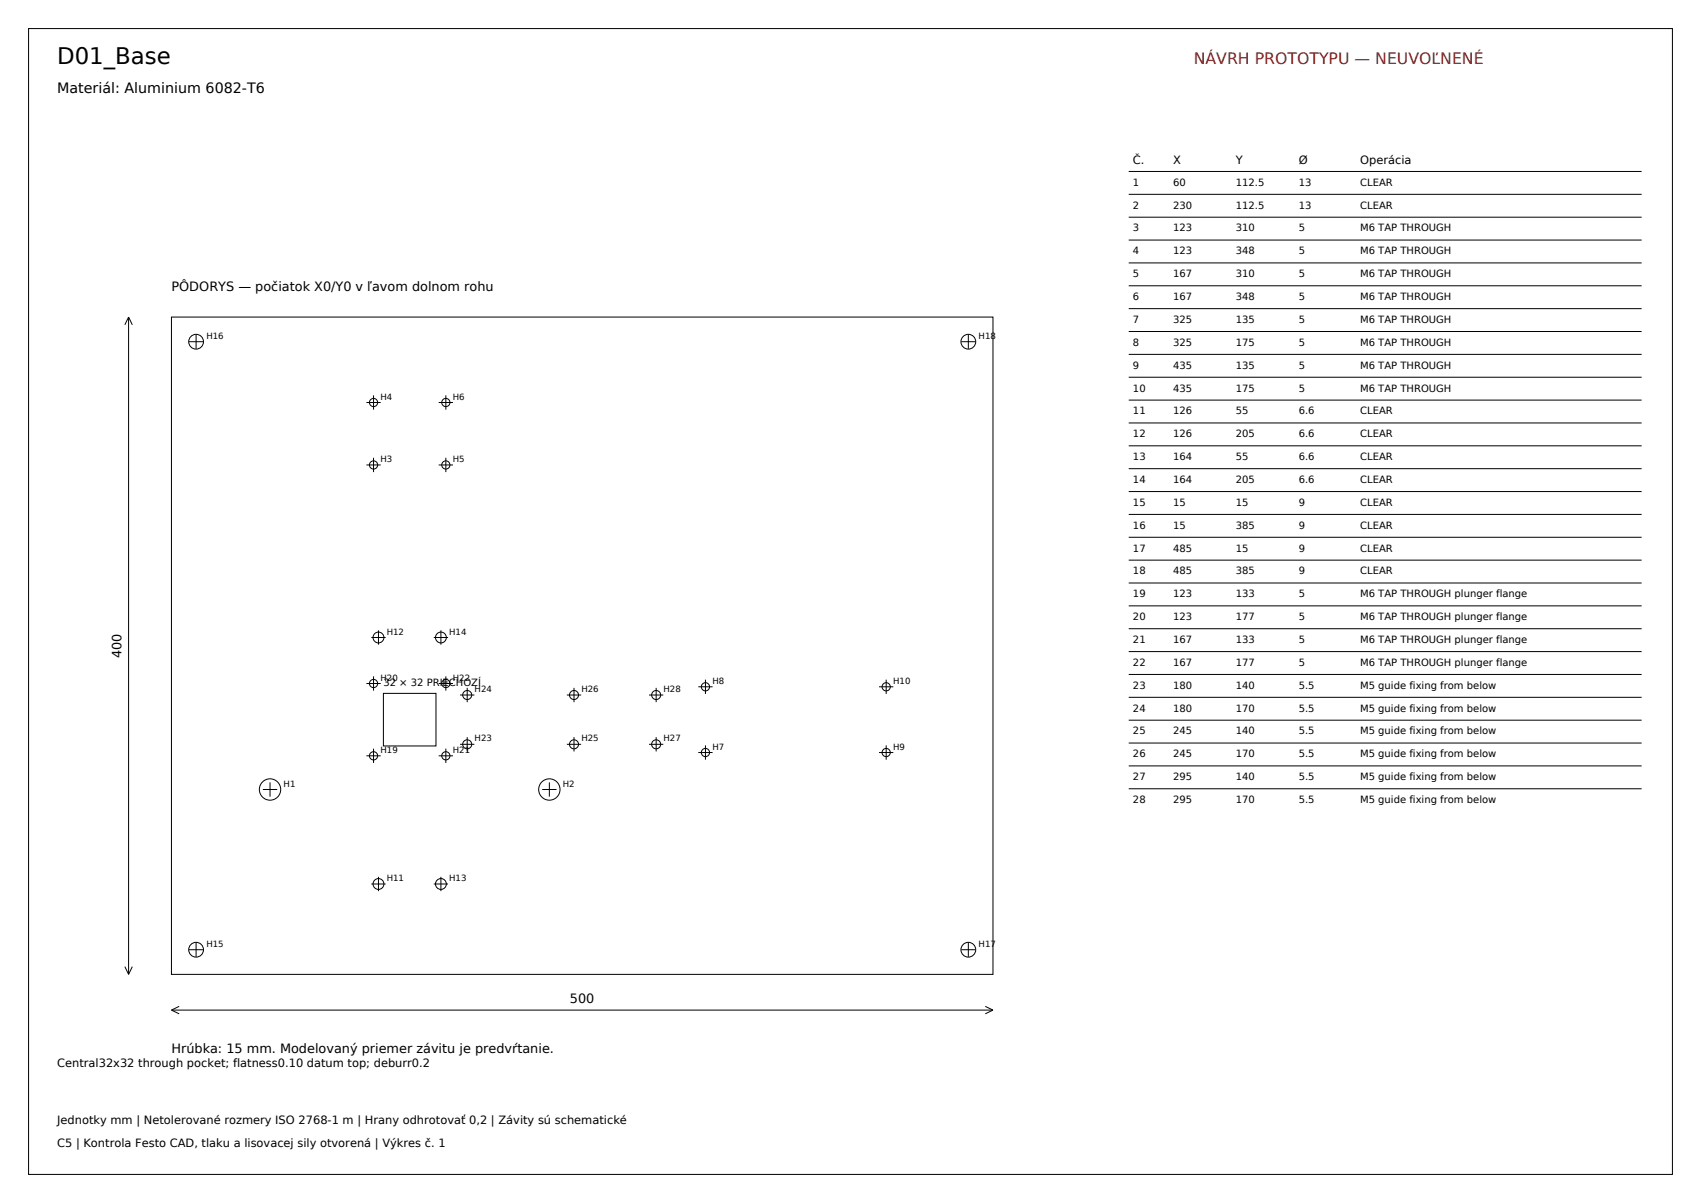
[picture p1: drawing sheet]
<svg xmlns="http://www.w3.org/2000/svg" width="420mm" height="297mm" viewBox="0 0 420 297" stroke-linecap="round" stroke-linejoin="round" font-family="sans-serif">
<defs><g id="words">
<text font-size="5.6" x="14.1" y="15.9">D01_Base</text>
<text font-size="3.9" fill="#b31414" x="294.8" y="15.9">NÁVRH PROTOTYPU — NEUVOĽNENÉ</text>
<text font-size="3.5" x="14.1" y="22.9">Materiál: Aluminium 6082-T6</text>
<g font-size="3.2">
<text x="42.3" y="71.9">PÔDORYS — počiatok X0/Y0 v ľavom dolnom rohu</text>
<text x="30" y="162.4" transform="rotate(-90 30 162.4)">400</text>
<text x="140.7" y="247.6">500</text>
<text x="42.3" y="260">Hrúbka: 15 mm. Modelovaný priemer závitu je predvŕtanie.</text>
</g>
<g font-size="2.8">
<text x="279.8" y="40.6">Č.</text>
<text x="289.6" y="40.6">X</text>
<text x="305.2" y="40.6">Y</text>
<text x="320.7" y="40.6">Ø</text>
<text x="335.8" y="40.6">Operácia</text>
<text x="14.1" y="263.5">Central32x32 through pocket; flatness0.10 datum top; deburr0.2</text>
<text x="14.1" y="277.6">Jednotky mm | Netolerované rozmery ISO 2768-1 m | Hrany odhrotovať 0,2 | Závity sú schematické</text>
<text x="14.1" y="283.2">C5 | Kontrola Festo CAD, tlaku a lisovacej sily otvorená | Výkres č. 1</text>
</g>
<g font-size="2.5">
<text x="279.8" y="45.9">1</text>
<text x="289.6" y="45.9">60</text>
<text x="305.2" y="45.9">112.5</text>
<text x="320.7" y="45.9">13</text>
<text x="335.8" y="45.9">CLEAR</text>
<text x="279.8" y="51.5">2</text>
<text x="289.6" y="51.5">230</text>
<text x="305.2" y="51.5">112.5</text>
<text x="320.7" y="51.5">13</text>
<text x="335.8" y="51.5">CLEAR</text>
<text x="279.8" y="57.2">3</text>
<text x="289.6" y="57.2">123</text>
<text x="305.2" y="57.2">310</text>
<text x="320.7" y="57.2">5</text>
<text x="335.8" y="57.2">M6 TAP THROUGH</text>
<text x="279.8" y="62.8">4</text>
<text x="289.6" y="62.8">123</text>
<text x="305.2" y="62.8">348</text>
<text x="320.7" y="62.8">5</text>
<text x="335.8" y="62.8">M6 TAP THROUGH</text>
<text x="279.8" y="68.4">5</text>
<text x="289.6" y="68.4">167</text>
<text x="305.2" y="68.4">310</text>
<text x="320.7" y="68.4">5</text>
<text x="335.8" y="68.4">M6 TAP THROUGH</text>
<text x="279.8" y="74.1">6</text>
<text x="289.6" y="74.1">167</text>
<text x="305.2" y="74.1">348</text>
<text x="320.7" y="74.1">5</text>
<text x="335.8" y="74.1">M6 TAP THROUGH</text>
<text x="279.8" y="79.7">7</text>
<text x="289.6" y="79.7">325</text>
<text x="305.2" y="79.7">135</text>
<text x="320.7" y="79.7">5</text>
<text x="335.8" y="79.7">M6 TAP THROUGH</text>
<text x="279.8" y="85.4">8</text>
<text x="289.6" y="85.4">325</text>
<text x="305.2" y="85.4">175</text>
<text x="320.7" y="85.4">5</text>
<text x="335.8" y="85.4">M6 TAP THROUGH</text>
<text x="279.8" y="91">9</text>
<text x="289.6" y="91">435</text>
<text x="305.2" y="91">135</text>
<text x="320.7" y="91">5</text>
<text x="335.8" y="91">M6 TAP THROUGH</text>
<text x="279.8" y="96.7">10</text>
<text x="289.6" y="96.7">435</text>
<text x="305.2" y="96.7">175</text>
<text x="320.7" y="96.7">5</text>
<text x="335.8" y="96.7">M6 TAP THROUGH</text>
<text x="279.8" y="102.3">11</text>
<text x="279.8" y="107.9">12</text>
<text x="289.6" y="102.3">126</text>
<text x="289.6" y="107.9">126</text>
<text x="305.2" y="102.3">55</text>
<text x="305.2" y="107.9">205</text>
<text x="320.7" y="102.3">6.6</text>
<text x="320.7" y="107.9">6.6</text>
<text x="335.8" y="102.3">CLEAR</text>
<text x="335.8" y="107.9">CLEAR</text>
<text x="279.8" y="113.6">13</text>
<text x="289.6" y="113.6">164</text>
<text x="305.2" y="113.6">55</text>
<text x="320.7" y="113.6">6.6</text>
<text x="335.8" y="113.6">CLEAR</text>
<text x="279.8" y="119.2">14</text>
<text x="289.6" y="119.2">164</text>
<text x="305.2" y="119.2">205</text>
<text x="320.7" y="119.2">6.6</text>
<text x="335.8" y="119.2">CLEAR</text>
<text x="279.8" y="124.9">15</text>
<text x="289.6" y="124.9">15</text>
<text x="305.2" y="124.9">15</text>
<text x="320.7" y="124.9">9</text>
<text x="335.8" y="124.9">CLEAR</text>
<text x="279.8" y="130.5">16</text>
<text x="289.6" y="130.5">15</text>
<text x="305.2" y="130.5">385</text>
<text x="320.7" y="130.5">9</text>
<text x="335.8" y="130.5">CLEAR</text>
<text x="279.8" y="136.2">17</text>
<text x="289.6" y="136.2">485</text>
<text x="305.2" y="136.2">15</text>
<text x="320.7" y="136.2">9</text>
<text x="335.8" y="136.2">CLEAR</text>
<text x="279.8" y="141.8">18</text>
<text x="289.6" y="141.8">485</text>
<text x="305.2" y="141.8">385</text>
<text x="320.7" y="141.8">9</text>
<text x="335.8" y="141.8">CLEAR</text>
<text x="279.8" y="147.5">19</text>
<text x="289.6" y="147.5">123</text>
<text x="305.2" y="147.5">133</text>
<text x="320.7" y="147.5">5</text>
<text x="335.8" y="147.5">M6 TAP THROUGH plunger flange</text>
<text x="279.8" y="153.1">20</text>
<text x="289.6" y="153.1">123</text>
<text x="305.2" y="153.1">177</text>
<text x="320.7" y="153.1">5</text>
<text x="335.8" y="153.1">M6 TAP THROUGH plunger flange</text>
<text x="279.8" y="158.7">21</text>
<text x="289.6" y="158.7">167</text>
<text x="305.2" y="158.7">133</text>
<text x="320.7" y="158.7">5</text>
<text x="335.8" y="158.7">M6 TAP THROUGH plunger flange</text>
<text x="279.8" y="164.4">22</text>
<text x="289.6" y="164.4">167</text>
<text x="305.2" y="164.4">177</text>
<text x="320.7" y="164.4">5</text>
<text x="335.8" y="164.4">M6 TAP THROUGH plunger flange</text>
<text x="94.7" y="169.4">32 × 32 PRIECHOZÍ</text>
<text x="279.8" y="170">23</text>
<text x="289.6" y="170">180</text>
<text x="305.2" y="170">140</text>
<text x="320.7" y="170">5.5</text>
<text x="335.8" y="170">M5 guide fixing from below</text>
<text x="279.8" y="175.7">24</text>
<text x="289.6" y="175.7">180</text>
<text x="305.2" y="175.7">170</text>
<text x="320.7" y="175.7">5.5</text>
<text x="335.8" y="175.7">M5 guide fixing from below</text>
<text x="279.8" y="181.3">25</text>
<text x="289.6" y="181.3">245</text>
<text x="305.2" y="181.3">140</text>
<text x="320.7" y="181.3">5.5</text>
<text x="335.8" y="181.3">M5 guide fixing from below</text>
<text x="279.8" y="187">26</text>
<text x="289.6" y="187">245</text>
<text x="305.2" y="187">170</text>
<text x="320.7" y="187">5.5</text>
<text x="335.8" y="187">M5 guide fixing from below</text>
<text x="279.8" y="192.6">27</text>
<text x="289.6" y="192.6">295</text>
<text x="305.2" y="192.6">140</text>
<text x="320.7" y="192.6">5.5</text>
<text x="335.8" y="192.6">M5 guide fixing from below</text>
<text x="279.8" y="198.3">28</text>
<text x="289.6" y="198.3">295</text>
<text x="305.2" y="198.3">170</text>
<text x="320.7" y="198.3">5.5</text>
<text x="335.8" y="198.3">M5 guide fixing from below</text>
</g>
<g font-size="2.1">
<text x="50.9" y="83.7">H16</text>
<text x="241.6" y="83.7">H18</text>
<text x="94" y="98.7">H4</text>
<text x="111.8" y="98.7">H6</text>
<text x="94" y="114.1">H3</text>
<text x="111.8" y="114.1">H5</text>
<text x="95.5" y="156.7">H12</text>
<text x="110.9" y="156.7">H14</text>
<text x="94" y="168">H20</text>
<text x="111.8" y="168">H22</text>
<text x="117.2" y="170.9">H24</text>
<text x="143.5" y="170.9">H26</text>
<text x="163.8" y="170.9">H28</text>
<text x="175.9" y="168.9">H8</text>
<text x="220.5" y="168.9">H10</text>
<text x="94" y="185.9">H19</text>
<text x="111.8" y="185.9">H21</text>
<text x="117.2" y="183.1">H23</text>
<text x="143.5" y="183.1">H25</text>
<text x="163.8" y="183.1">H27</text>
<text x="175.9" y="185.1">H7</text>
<text x="220.5" y="185.1">H9</text>
<text x="70" y="194.2">H1</text>
<text x="139" y="194.2">H2</text>
<text x="95.5" y="217.5">H11</text>
<text x="110.9" y="217.5">H13</text>
<text x="50.9" y="233.8">H15</text>
<text x="241.6" y="233.8">H17</text>
</g>
</g></defs>
<g fill="none" stroke="#000" stroke-width=".25">
<path d="M7.1 7.1h405.8v282.8h-405.8zM278.7 42.3h126.6M278.7 48h126.6M278.7 53.6h126.6M278.7 59.3h126.6M31.7 78.3v162.3M31.7 78.3l-.9 1.9M31.7 78.3l1 1.9M42.3 78.3h202.9v162.3h-202.9zM278.7 64.9h126.6M278.7 70.6h126.6M278.7 76.2h126.6"/>
<path d="M46.7 84.4h3.5M48.4 82.6v3.5M90.5 99.4h3.5M92.2 97.6v3.5M108.3 99.4h3.5M110.1 97.6v3.5M237.3 84.4h3.6M239.1 82.6v3.5M278.7 81.8h126.6M278.7 87.5h126.6M278.7 93.1h126.6M278.7 98.8h126.6"/>
<path d="M90.5 114.8h3.5M92.2 113v3.6M108.3 114.8h3.5M110.1 113v3.6M278.7 104.4h126.6M278.7 110.1h126.6M278.7 115.7h126.6M278.7 121.4h126.6M278.7 127h126.6M278.7 132.6h126.6M278.7 138.3h126.6M91.7 157.4h3.5"/>
<path d="M93.5 155.6v3.6M107.1 157.4h3.5M108.9 155.6v3.6M278.7 143.9h126.6M278.7 149.6h126.6M278.7 155.2h126.6M90.5 168.7h3.5M92.2 167v3.5M94.7 171.2h13v13h-13zM108.3 168.7h3.5M110.1 167v3.5M113.6 171.6h3.5"/>
<path d="M115.4 169.8v3.6M140 171.6h3.5M141.7 169.8v3.6M160.2 171.6h3.6M162 169.8v3.6M172.4 169.6h3.5M174.2 167.8v3.5M217 169.6h3.6M218.8 167.8v3.5M278.7 160.9h126.6M278.7 166.5h126.6M278.7 172.2h126.6"/>
<path d="M278.7 177.8h126.6M64.9 194.9h3.5M66.7 193.2v3.5M90.5 186.6h3.5M92.2 184.8v3.6M108.3 186.6h3.5M110.1 184.8v3.6M113.6 183.8h3.5M115.4 182v3.5M133.9 194.9h3.5M135.6 193.2v3.5M140 183.8h3.5"/>
<path d="M141.7 182v3.5M160.2 183.8h3.6M162 182v3.5M172.4 185.8h3.5M174.2 184v3.6M217 185.8h3.6M218.8 184v3.6M278.7 183.4h126.6M278.7 189.1h126.6M278.7 194.7h126.6M91.7 218.2h3.5M93.5 216.5v3.5"/>
<path d="M107.1 218.2h3.5M108.9 216.5v3.5M30.8 238.6l.9 2M32.7 238.6l-1 2M46.7 234.5h3.5M48.4 232.7v3.5M237.3 234.5h3.6M239.1 232.7v3.5M42.3 249.4h202.9M42.3 249.4l1.9 .9M44.2 248.5l-1.9 .9M243.3 248.5l1.9 .9"/>
<path d="M245.2 249.4l-1.9 .9"/>
<circle cx="48.4" cy="84.4" r="1.83"/>
<circle cx="92.2" cy="99.4" r="1.01"/>
<circle cx="110.1" cy="99.4" r="1.01"/>
<circle cx="239.1" cy="84.4" r="1.83"/>
<circle cx="92.2" cy="114.8" r="1.01"/>
<circle cx="110.1" cy="114.8" r="1.01"/>
<circle cx="93.5" cy="157.4" r="1.34"/>
<circle cx="108.9" cy="157.4" r="1.34"/>
<circle cx="92.2" cy="168.7" r="1.01"/>
<circle cx="110.1" cy="168.7" r="1.01"/>
<circle cx="115.4" cy="171.6" r="1.12"/>
<circle cx="141.7" cy="171.6" r="1.12"/>
<circle cx="162" cy="171.6" r="1.12"/>
<circle cx="174.2" cy="169.6" r="1.01"/>
<circle cx="218.8" cy="169.6" r="1.01"/>
<circle cx="66.7" cy="194.9" r="2.64"/>
<circle cx="92.2" cy="186.6" r="1.01"/>
<circle cx="110.1" cy="186.6" r="1.01"/>
<circle cx="115.4" cy="183.8" r="1.12"/>
<circle cx="135.6" cy="194.9" r="2.64"/>
<circle cx="141.7" cy="183.8" r="1.12"/>
<circle cx="162" cy="183.8" r="1.12"/>
<circle cx="174.2" cy="185.8" r="1.01"/>
<circle cx="218.8" cy="185.8" r="1.01"/>
<circle cx="93.5" cy="218.2" r="1.34"/>
<circle cx="108.9" cy="218.2" r="1.34"/>
<circle cx="48.4" cy="234.5" r="1.83"/>
<circle cx="239.1" cy="234.5" r="1.83"/>
</g>
<use href="#words"/>
</svg>
